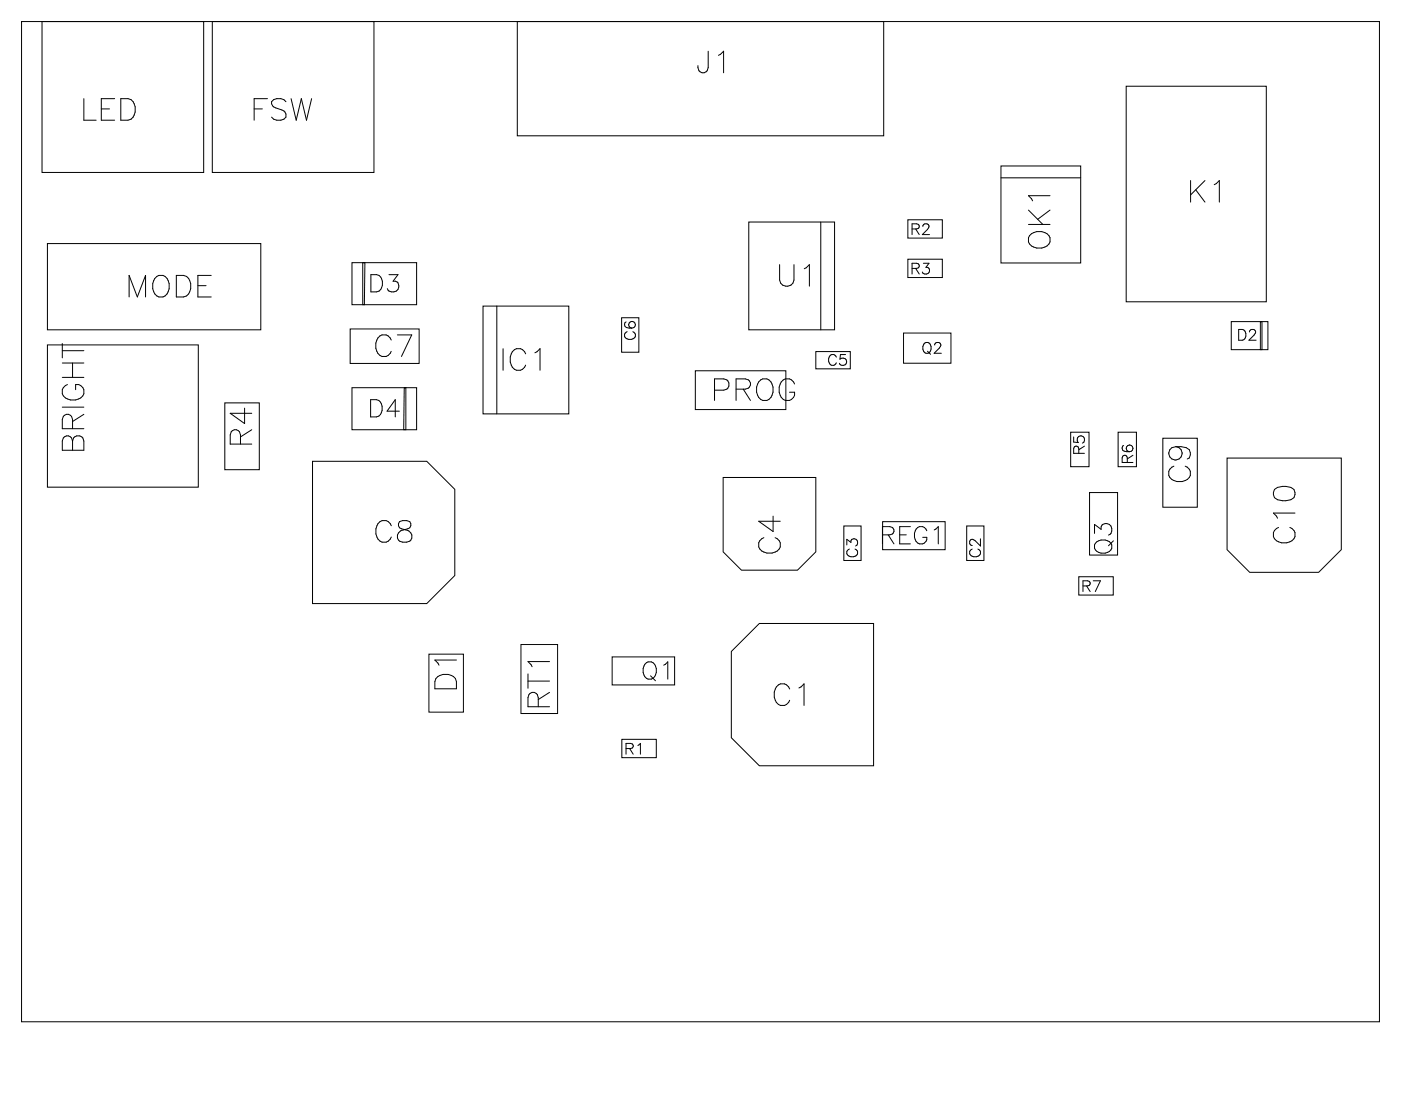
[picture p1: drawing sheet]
<svg xmlns="http://www.w3.org/2000/svg" width="65mm" height="51mm" viewBox="0 0 65 51" stroke-linecap="round" stroke-linejoin="round" font-family="sans-serif">
<g fill="none" stroke="#000" stroke-width=".05">
<path d="M1 1h63v46.4h-63zM1.9 1h7.5v7h-7.5zM2.2 11.3h9.9v4h-9.9zM2.2 16h7v6.6h-7zM2.9 15.9v.7M2.9 18.9h1M2.9 17.5h1M2.9 16.8h1M2.9 16.3h1M3.1 17.8a.37 .37 0 0 0-.2 .5 .37 .37 0 0 0 .4 .3h.2a.36 .36 0 0 0 .4-.4 .36 .36 0 0 0-.4-.4v.3M3.4 19.9l-.1-.6-.1-.1-.2 .1-.1 .2v.4h1M3.4 16.8v.7"/>
<path d="M3.9 19.2l-.5 .4M3.9 4.6v1h.6M4.7 5.1h.4M5.3 4.6h-.6v1h.6M5.6 4.6h.3a.53 .53 0 0 1 .4 .5 .53 .53 0 0 1-.4 .5h-.3zM6 13.8v-1l.4 1 .4-1v1M7.3 12.8a.5 .5 0 0 1 .6 .4 .5 .5 0 0 1-.3 .6 .52 .52 0 0 1-.5-.4 .52 .52 0 0 1 .2-.6zM8.2 12.8h.3a.53 .53 0 0 1 .4 .5 .53 .53 0 0 1-.4 .5h-.3zM9.2 13.3h.4M9.8 12.8h-.6v1h.6M9.9 1h7.5v7h-7.5zM10.4 18.7h1.6v3.1h-1.6z"/>
<path d="M11.3 18.9v.7l-.6-.4h1M11.7 19.9l-.5 .4M11.8 5.1h.4M12.4 4.6h-.6v1M13.3 4.7a.38 .38 0 0 0-.4-.1 .38 .38 0 0 0-.3 .2l.1 .2 .5 .1 .1 .3a.44 .44 0 0 1-.7 0M13.5 4.6l.2 1 .3-1 .2 1 .3-1M16.2 15.3h3.2v1.6h-3.2zM16.3 18h3v1.9h-3zM16.3 12.2h3v1.9h-3zM16.8 12.2h.1v1.9h-.1zM17.2 18.5h.3a.43 .43 0 0 1 .2 .4 .43 .43 0 0 1-.2 .4h-.3zM17.2 12.7h.3a.43 .43 0 0 1 .3 .4 .43 .43 0 0 1-.3 .4h-.3z"/>
<path d="M18 12.7h.5l-.3 .3a.27 .27 0 0 1 .2 .5 .27 .27 0 0 1-.4-.1M18.2 15.8a.37 .37 0 0 0-.5-.3 .37 .37 0 0 0-.3 .4v.3a.37 .37 0 0 0 .3 .3 .37 .37 0 0 0 .5-.2M18.4 15.5h.7l-.5 1M18.5 19.1h-.5l.3-.6v.8M18.8 18v1.9h-.1zM22.4 14.2h4v5h-4zM23 14.2v5zM23.3 16.2v1M24 1h17v5.3h-17zM24.4 16.4a.37 .37 0 0 0-.4-.2 .37 .37 0 0 0-.3 .4v.2a.37 .37 0 0 0 .3 .4 .37 .37 0 0 0 .4-.3M24.8 16.4l.3-.2v1M28.8 14.7h.8v1.6h-.8z"/>
<path d="M29 14.9v.2l.3 .1M29.1 15.4a.18 .18 0 0 0-.1 .2 .18 .18 0 0 0 .2 .1h.1a.18 .18 0 0 0 .2-.1 .18 .18 0 0 0-.1-.2M32.3 17.2h4.2v1.8h-4.2zM32.9 2.4l-.1 .9-.1 .1-.2-.1-.1-.3M33.2 18.1h.4a.26 .26 0 0 0 .2-.3 .26 .26 0 0 0-.2-.2h-.4v1M33.3 2.6l.3-.2v1M34.2 18.1l.5-.1 .1-.1v-.2l-.2-.1h-.4v1M34.5 18.1l.3 .5M34.7 10.3h4v5h-4zM35.3 17.6a.5 .5 0 0 1 .6 .4 .5 .5 0 0 1-.3 .6 .52 .52 0 0 1-.5-.4 .52 .52 0 0 1 .2-.6zM36.2 12.3v.7a.34 .34 0 0 0 .3 .3 .34 .34 0 0 0 .3-.3v-.7M36.9 17.8a.37 .37 0 0 0-.5-.2 .37 .37 0 0 0-.2 .4v.2a.36 .36 0 0 0 .3 .4 .36 .36 0 0 0 .4-.4h-.3"/>
<path d="M37.3 12.5l.3-.2v1M37.9 16.3h1.6v.8h-1.6zM38.1 10.3v5zM38.8 16.6a.18 .18 0 0 0-.2-.2 .18 .18 0 0 0-.2 .2v.2a.18 .18 0 0 0 .2 .1 .18 .18 0 0 0 .2-.1M39.2 16.4h-.2v.3a.18 .18 0 0 1 .2 0 .18 .18 0 0 1 0 .2 .18 .18 0 0 1-.3 0M41.9 15.4h2.2v1.5h-2.2zM42.1 12h1.6v.9h-1.6zM42.1 10.2h1.6v.8h-1.6zM42.3 10.6h.3v-.2h-.3v.5M42.3 12.5l.3-.1v-.1l-.3-.1v.5M42.5 12.5l.1 .2M42.5 10.6l.1 .3"/>
<path d="M42.8 10.5l.1-.1 .2 .1-.3 .4h.3M42.8 12.2h.3l-.1 .2a.17 .17 0 0 1 .1 .3 .17 .17 0 0 1-.3-.1M43 16.3l.2 .1M43.4 16l.1-.1 .1 .1-.3 .4h.4M46.4 8.3h3.7zM46.4 7.7h3.7v4.5h-3.7zM47.7 10.4h1M47.7 9.7l.7 .7M47.8 10.9a.5 .5 0 0 1 .6-.2 .5 .5 0 0 1 .3 .6 .5 .5 0 0 1-.6 .2 .5 .5 0 0 1-.3-.6zM48.7 9.7l-.6 .5M48.7 9.1h-1l.2 .2M52.2 4h6.6v10h-6.6z"/>
<path d="M55.2 8.4v1M55.5 8.8l.4 .6M55.9 8.4l-.7 .6M56.3 8.6l.3-.2v1M57.1 14.9h1.7v1.3h-1.7zM57.5 15.3h.1a.27 .27 0 0 1 .2 .2 .27 .27 0 0 1-.2 .3h-.1zM58 15.4l.2-.1 .1 .1-.4 .4h.4M58 15.4h.1M58.5 14.9h.1v1.3h-.1zM3 20.3h.3l.1 .2a.26 .26 0 0 1 .2-.3 .26 .26 0 0 1 .3 .3v.4h-1v-.4zM3.4 20.5v.4M11.2 20.6l-.1-.6-.1-.1-.2 .1-.1 .2v.4h1"/>
<path d="M14.5 21.4h5.3l1.3 1.3v4l-1.3 1.3h-5.3zM18.2 24.4a.37 .37 0 0 0-.5-.3 .37 .37 0 0 0-.3 .4v.3a.37 .37 0 0 0 .3 .4 .37 .37 0 0 0 .5-.3M18.5 24.2a.2 .2 0 0 0 .1 .3 .36 .36 0 0 1 .4 .2 .36 .36 0 0 1 0 .4l-.3 .1a.29 .29 0 0 1-.3-.4 .29 .29 0 0 1 .3-.2l.2-.1a.2 .2 0 0 0 .1-.3zM19.9 30.3h1.6v2.7h-1.6zM20.2 31.5a.56 .56 0 0 1 1 .1v.4h-1zM21.2 30.6h-1l.2 .3M24.2 29.9h1.7v3.2h-1.7zM24.5 31.3v.6M24.5 31.6h1M25 32.8l-.1-.6-.1-.1-.2 .1-.1 .2v.4h1M25.5 32.1l-.5 .4M25.5 30.7h-1l.2 .2"/>
<path d="M28.4 30.5h2.9v1.3h-2.9zM28.9 34.3h1.6v.8h-1.6zM29 34.7h.3l.1-.2h-.4v.5M29.2 34.7l.2 .3M29.6 34.6l.1-.1v.5M29.9 30.8l.1-.1a.37 .37 0 0 1 .5 .4 .37 .37 0 0 1-.5 .4l-.2-.3zM30.2 31.4l.2 .2M30.8 30.9l.2-.2v.8M33.5 22.1h4.4v3.5l-.9 .9h-2.6l-.9-.9zM33.9 30.2l1.3-1.3h5.3v6.6h-5.3l-1.3-1.3zM35.4 24.9a.37 .37 0 0 0-.2 .5 .37 .37 0 0 0 .4 .3h.2a.37 .37 0 0 0 .4-.3 .37 .37 0 0 0-.2-.5M35.9 23.9v.8l-.7-.5h1"/>
<path d="M36.6 32a.37 .37 0 0 0-.4-.3 .37 .37 0 0 0-.3 .4v.2a.37 .37 0 0 0 .3 .4 .37 .37 0 0 0 .4-.2M37.1 31.9l.2-.2v1M39.1 24.4h.8v1.6h-.8zM39.3 25.3v-.3l.2 .2a.17 .17 0 0 1 .2-.2 .17 .17 0 0 1 .1 .3M39.4 25.5a.18 .18 0 0 0-.1 .2 .18 .18 0 0 0 .2 .1h.1a.18 .18 0 0 0 .2-.1 .18 .18 0 0 0-.1-.2M39.7 25.3h.1M39.8 25.3h-.1M40.9 24.8h.5v-.3l-.5-.1v.8M41 24.2h2.9v1.3h-2.9zM41.2 24.8l.3 .4M41.7 24.8h.3M42.2 24.4h-.5v.8h.5"/>
<path d="M43 24.6a.29 .29 0 0 0-.3-.2 .29 .29 0 0 0-.3 .3v.2a.29 .29 0 0 0 .3 .3 .29 .29 0 0 0 .3-.3h-.2M43.3 24.6l.2-.2v.8M44.8 24.4h.9v1.6h-.9zM45.1 25.5a.18 .18 0 0 0-.1 .2 .18 .18 0 0 0 .2 .1h.1a.18 .18 0 0 0 .2-.1 .18 .18 0 0 0-.1-.2M45.5 25v.3l-.4-.3-.1 .2 .1 .1M49.7 20.1h.8v1.6h-.8zM49.8 20.3v.2h.2a.18 .18 0 0 1 0-.2 .18 .18 0 0 1 .3 0 .18 .18 0 0 1 0 .2M50 26.8h1.6v.8h-1.6zM50.1 21l-.1-.3h-.1l-.1 .3h.5M50.2 27.2h.3l.1-.2-.4-.1v.5M50.3 20.5l-.1 .1M50.3 20.5h.1"/>
<path d="M50.3 20.7l-.2 .2M50.4 27.2l.2 .2M50.6 22.9h1.3v2.9h-1.3zM50.7 26.9h.4l-.3 .5M50.8 24.7v-.4l.3 .3a.27 .27 0 0 1 .4-.2 .27 .27 0 0 1-.1 .4M50.8 25.2a.4 .4 0 0 1 .5-.2 .4 .4 0 0 1 .2 .5 .4 .4 0 0 1-.4 .2 .4 .4 0 0 1-.3-.5zM51.7 25.1l-.3 .2M51.9 20.1h.8v1.6h-.8zM52.1 20.7v.2l.3 .1M52.3 21.5v-.3l-.2-.1v.4h.5M52.4 20.6h.1M52.4 20.6l-.1 .2 .1 .2"/>
<path d="M52.4 20.6l.2 .2-.2 .2M52.6 21.1l-.3 .2M53.9 20.3h1.7v3.2h-1.7zM54.5 21.6a.37 .37 0 0 0-.3 .4 .37 .37 0 0 0 .4 .3h.2a.37 .37 0 0 0 .4-.3 .37 .37 0 0 0-.2-.4M54.6 20.7a.47 .47 0 0 1 .6 .4l-.1 .2M56.9 21.3h5.3v4.2l-1 1.1h-3.2l-1.1-1.1zM59.1 22.7a.64 .64 0 0 1 1 .1v.1a.58 .58 0 0 1-1 0zM59.3 24.5a.37 .37 0 0 0-.2 .4 .37 .37 0 0 0 .4 .3h.2a.37 .37 0 0 0 .4-.3 .37 .37 0 0 0-.3-.4M60.1 23.8h-1l.2 .2"/>
<circle cx="29.3" cy="15.1" r=".16"/>
<circle cx="43" cy="16.1" r=".23"/>
<circle cx="54.5" cy="21" r=".31"/>
</g>
</svg>
